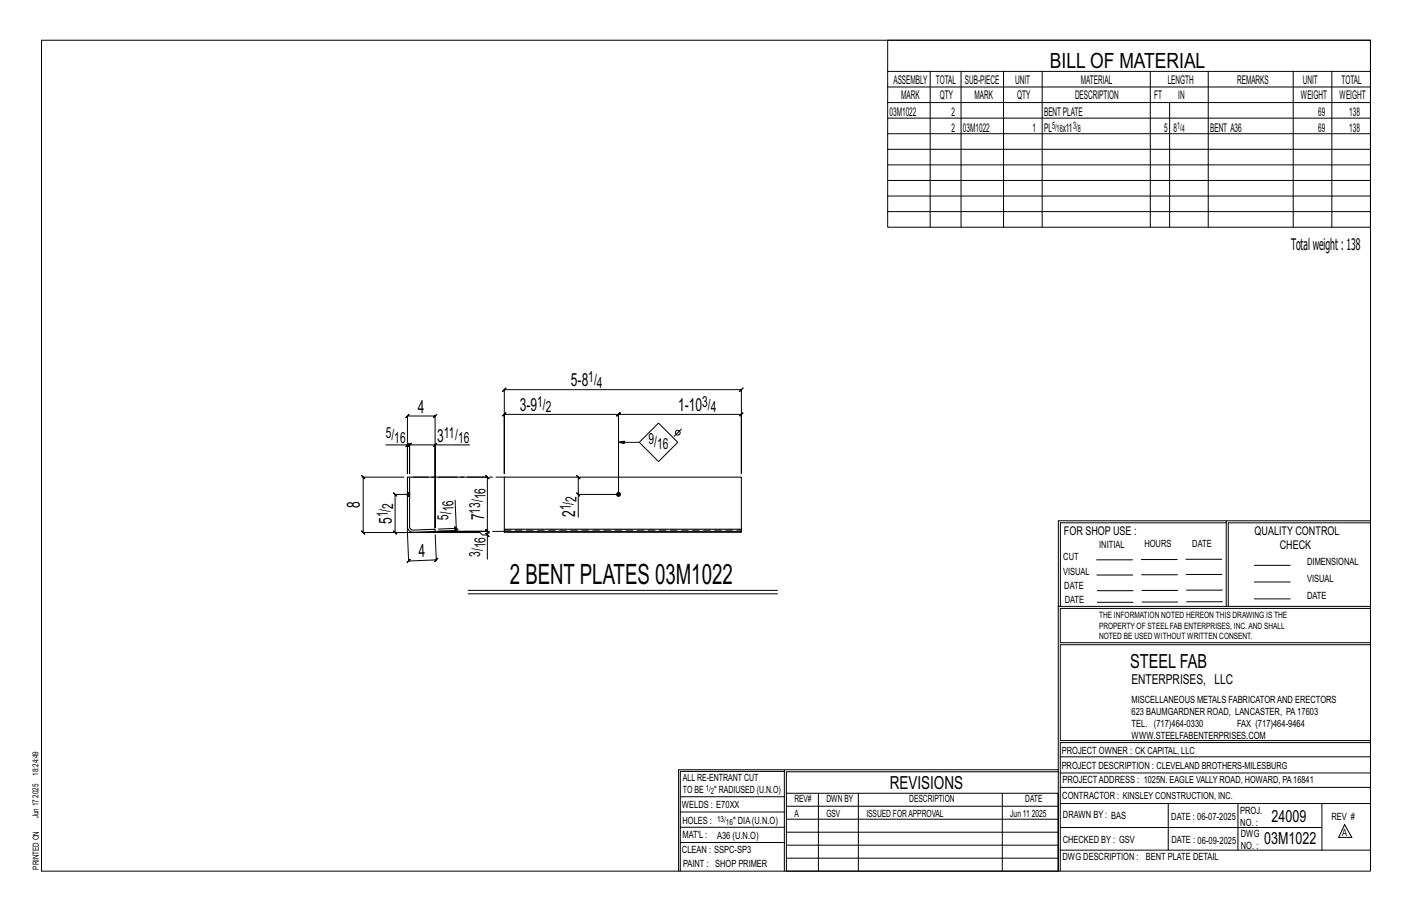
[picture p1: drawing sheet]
<svg xmlns="http://www.w3.org/2000/svg" width="432mm" height="279mm" viewBox="0 0 432 279" stroke-linecap="round" stroke-linejoin="round" font-family="sans-serif">
<defs><g id="words">
<text font-size="8.6" x="155.9" y="178.5">2 BENT PLATES 03M1022</text>
<text font-size="6.4" x="321.1" y="20.7">BILL OF MATERIAL</text>
<text font-size="5.9" x="345.6" y="204.1">STEEL FAB</text>
<g font-size="5.5">
<text x="174.6" y="118.1">5-8</text>
<text x="159" y="125.7">3-9</text>
<text x="207.4" y="125.7">1-10</text>
<text x="127.8" y="126.2">4</text>
<text x="133.7" y="135">3</text>
<text x="110.1" y="155.3" transform="rotate(-90 110.1 155.3)">8</text>
<text x="119.8" y="160.2" transform="rotate(-90 119.8 160.2)">5</text>
<text x="148" y="159.1" transform="rotate(-90 148 159.1)">7</text>
<text x="175.8" y="158.1" transform="rotate(-90 175.8 158.1)">2</text>
<text x="128.1" y="170.4" transform="rotate(-2 128.1 170.4)">4</text>
<text x="272.2" y="241.1">REVISIONS</text>
</g>
<g font-size="5.1">
<text x="388.9" y="251.3">24009</text>
<text x="386.6" y="258.1">03M1022</text>
</g>
<text font-size="4.9" x="394.8" y="76.4">Totalweight : 138</text>
<g font-size="4.7">
<text x="179.9" y="116.9">1/</text>
<text x="182.5" y="118.5">4</text>
<text x="164.3" y="124.4">1/</text>
<text x="214.7" y="124.4">3/</text>
<text x="166.9" y="126.1">2</text>
<text x="217.3" y="126.1">4</text>
<text x="118" y="133.8">5/</text>
<text x="120.6" y="135.4">16</text>
<text x="135.8" y="133.8">11/</text>
<text x="140.1" y="135.4">16</text>
<text x="198.3" y="135.7">9/</text>
<text x="200.9" y="137.4">16</text>
<text x="120.2" y="155.5" transform="rotate(-90 120.2 155.5)">2</text>
<text x="148.5" y="152.7" transform="rotate(-90 148.5 152.7)">16</text>
<text x="176.3" y="153.4" transform="rotate(-90 176.3 153.4)">2</text>
<text x="118.6" y="158.1" transform="rotate(-90 118.6 158.1)">1/</text>
<text x="137.2" y="159" transform="rotate(-92 137.2 159)">5/</text>
<text x="138.7" y="156.4" transform="rotate(-92 138.7 156.4)">16</text>
<text x="146.8" y="157" transform="rotate(-90 146.8 157)">13/</text>
<text x="174.6" y="156" transform="rotate(-90 174.6 156)">1/</text>
<text x="148.5" y="167.6" transform="rotate(-90 148.5 167.6)">16</text>
<text x="146.8" y="170.2" transform="rotate(-90 146.8 170.2)">3/</text>
</g>
<text font-size="4.2" x="346" y="209.1">ENTERPRISES, LLC</text>
<g font-size="3.7">
<text x="273.2" y="25.6">ASSEMBLY</text>
<text x="286.2" y="25.6">TOTAL</text>
<text x="295.1" y="25.6">SUB-PIECE</text>
<text x="310.4" y="25.6">UNIT</text>
<text x="330.5" y="25.6">MATERIAL</text>
<text x="357.1" y="25.6">LENGTH</text>
<text x="378.3" y="25.6">REMARKS</text>
<text x="398.4" y="25.6">UNIT</text>
<text x="410.2" y="25.6">TOTAL</text>
<text x="272.1" y="35.5">03M1022</text>
<text x="275.6" y="30.4">MARK</text>
<text x="287.4" y="30.4">QTY</text>
<text x="290.9" y="35.5">2</text>
<text x="298" y="30.4">MARK</text>
<text x="311" y="30.4">QTY</text>
<text x="319.3" y="35.5">BENTPLATE</text>
<text x="328.7" y="30.4">DESCRIPTION</text>
<text x="353" y="30.4">FT</text>
<text x="360.3" y="30.4">IN</text>
<text x="397.8" y="30.4">WEIGHT</text>
<text x="403.2" y="35.5">69</text>
<text x="409.6" y="30.4">WEIGHT</text>
<text x="412.6" y="35.5">138</text>
<text x="290.9" y="40.2">2</text>
<text x="294.5" y="40.2">03M1022</text>
<text x="315.8" y="40.2">1</text>
<text x="319.3" y="40.2">PL</text>
<text x="325" y="40.2">x11</text>
<text x="356" y="40.2">5</text>
<text x="358.9" y="40.2">8</text>
<text x="370.1" y="40.2">BENT A36</text>
<text x="403.2" y="40.2">69</text>
<text x="412.6" y="40.2">138</text>
<text x="325.3" y="163.4">FOR SHOP USE :</text>
<text x="383.7" y="163.4">QUALITY CONTROL</text>
<text x="391.4" y="167.8">CHECK</text>
</g>
<g font-size="3.1">
<text x="321.7" y="39.4">5/</text>
<text x="323.1" y="40.5">16</text>
<text x="328.2" y="39.4">3/</text>
<text x="329.6" y="40.5">8</text>
<text x="360" y="39.4">1/</text>
<text x="361.4" y="40.5">4</text>
<text x="336.2" y="167.4">INITIAL</text>
<text x="350" y="167.1">HOURS</text>
<text x="364.6" y="167.2">DATE</text>
<text x="325.2" y="171.3">CUT</text>
<text x="399.8" y="172.8">DIMENSIONAL</text>
<text x="325.1" y="175.8">VISUAL</text>
<text x="399.8" y="177.9">VISUAL</text>
<text x="325.5" y="180">DATE</text>
<text x="325.7" y="184.4">DATE</text>
<text x="399.8" y="183.1">DATE</text>
<text x="346" y="215">MISCELLANEOUS METALS FABRICATORAND ERECTORS</text>
<text x="346" y="218.6">623 BAUMGARDNER ROAD, LANCASTER, PA17603</text>
<text x="346" y="225.8">WWW.STEELFABENTERPRISES.COM</text>
<text x="346" y="222.2">TEL. (717)464-0330</text>
<text x="378.3" y="222.2">FAX (717)464-9464</text>
<text x="324.7" y="230.5">PROJECT OWNER : CK CAPITAL, LLC</text>
<text x="208.8" y="238.8">ALL RE-ENTRANT CUT</text>
<text x="324.7" y="235.1">PROJECT DESCRIPTION : CLEVELAND BROTHERS-MILESBURG</text>
<text x="324.9" y="239.5">PROJECTADDRESS : 1025N. EAGLE VALLY ROAD, HOWARD, PA16841</text>
<text x="208.8" y="242.5">TO BE</text>
<text x="218.4" y="242.5">&quot; RADIUSED (U.N.O)</text>
<text x="242.9" y="245.3">REV#</text>
<text x="252.7" y="245.3">DWN BY</text>
<text x="278.1" y="245.3">DESCRIPTION</text>
<text x="313.5" y="245.3">DATE</text>
<text x="324.9" y="244.2">CONTRACTOR : KINSLEY CONSTRUCTION, INC.</text>
<text x="208.5" y="247">WELDS : E70XX</text>
<text x="208.7" y="251.7">HOLES :</text>
<text x="224.2" y="251.8">&quot; DIA(U.N.O)</text>
<text x="242.9" y="249.9">A</text>
<text x="252.7" y="249.9">GSV</text>
<text x="264.9" y="249.9">ISSUED FORAPPROVAL</text>
<text x="309" y="249.9">Jun 11</text>
<text x="315.5" y="249.9">2025</text>
<text x="325.1" y="250">DRAWN BY : BAS</text>
<text x="358.2" y="250.5">DATE : 06-07-2025</text>
<text x="379.3" y="248.9">PROJ.</text>
<text x="407.2" y="250.5">REV #</text>
<text x="208.7" y="256.3">MAT'L :</text>
<text x="219.3" y="256.4">A36 (U.N.O)</text>
<text x="325" y="257.6">CHECKED BY : GSV</text>
<text x="358.3" y="257.7">DATE : 06-09-2025</text>
<text x="379.3" y="252.5">NO. :</text>
<text x="379.5" y="255.9">DWG</text>
<text x="410.5" y="255.5">A</text>
<text x="208.6" y="260.7">CLEAN : SSPC-SP3</text>
<text x="324.9" y="262.9">DWG DESCRIPTION :</text>
<text x="350.4" y="263">BENT PLATE DETAIL</text>
<text x="379.5" y="259.5">NO. :</text>
<text x="208.9" y="265">PAINT : SHOP PRIMER</text>
</g>
<g font-size="2.7">
<text x="336.1" y="189">THE INFORMATION NOTED HEREON THIS DRAWING IS THE</text>
<text x="336.1" y="195.4">NOTED BE USED WITHOUT WRITTEN CONSENT.</text>
<text x="336.1" y="192.2">PROPERTY OF STEEL FAB ENTERPRISES, INC.AND SHALL</text>
</g>
<g font-size="2.6">
<text x="215.9" y="241.8">1/</text>
<text x="217.4" y="242.7">2</text>
<text x="219.3" y="251.1">13/</text>
<text x="222" y="252.1">16</text>
</g>
<g font-size="2.5">
<text x="11.7" y="237.1" transform="rotate(-90 11.7 237.1)">18:24:49</text>
<text x="11.8" y="243.8" transform="rotate(-90 11.8 243.8)">2025</text>
<text x="11.8" y="250.1" transform="rotate(-90 11.8 250.1)">Jun 17</text>
<text x="11.9" y="265.8" transform="rotate(-90 11.9 265.8)">PRINTED ON</text>
</g>
</g></defs>
<g fill="none" stroke="#000" stroke-width=".31">
<path d="M12.7 12.3h406.4v254h-406.4zM271.5 12.3h147.6v57.2h-147.6zM271.5 21.8h147.6M271.5 26.6h147.6M271.5 31.4h147.6M271.5 36.1h147.6M284.5 21.8v47.7M293.9 21.8v47.7M306.9 21.8v47.7M318.7 21.8v47.7M351.8 21.8v47.7M357.7 31.4v38.1"/>
<path d="M369.5 21.8v47.7M395.5 21.8v47.7M407.3 21.8v47.7M271.5 40.9h147.6M271.5 45.6h147.6M271.5 50.4h147.6M271.5 55.2h147.6M271.5 59.9h147.6M271.5 64.7h147.6M153.7 119.6l1-1-.5 .5h72.5l-.5 .5 1-1-.5 .5v25.7v-18.1l.5-.5-1 1 .5-.5h-37.6l.5-.5-1 1 .5-.5v24.4v-24.4l.5-.5-1 1 .5-.5h-34.9l.5-.5-1 1 .5-.5v18.1v-25.7zM118 136h6.6v8.8v-17.6l-.5 .5 1-1-.5 .5h8.5l-.5 .5 1-1-.5 .5v34.2v-25.4h10.5M124.1 136.5l1-1z"/>
<path d="M124.6 136h.7l-.5 .5 1-1-.5 .5v8.8v-8.8l-.5 .5 1-1-.5 .5h7.8M132.6 136.5l1-1zM189.1 135.2l1.8 .4v-.8l-1.8 .4h6.4M195.5 135.2l5.9-5.9 5.9 5.9-5.9 5.9zM208.4 131.2l-2.2 2.2M123.5 145.9h-12.4l-.5-.5 1 1-.5-.5v16.9l-.5-.5 1 1-.5-.5h13.5h-3.8l.5 .5-1-1 .5 .5v-11.7l.5 .5-1-1 .5 .5h3.8M126.3 145.9h22.7l-.5-.5 1 1-.5-.5v16.5l-.5-.5 1 1-.5-.5h-14.9h14.9l-.5-.5 1 1-.5-.5v1.1M139.2 152.9l.3 8.6-5.4 .2M176.3 150.6l1 1zM176.8 145.9l-.5-.5 1 1-.5-.5v5.2M189.1 151.1h-12.3v7M375 159.8h-50.7v25.6"/>
<path d="M375 159.2h-51.3l-.1 107.1M419.1 159.2h-44.1v26.2M419.1 159.8h-43.5v25.6M133.1 163.5l.3 7.6 .5-.5-1 1.1 .5-.6-8.4 .4 .4-.5-.9 1 .5-.5-.4-8.7h22.2l.7 .7h1.5v7.5M139 161l1.1 1zM139.5 161.5l.1 .7-.6-.5 1.1 .9-.5-.4-5.5 .2M148.5 163l1 1zM335.4 171.1h10.9M335.4 175.8h11M349 171h11M349.1 175.7h11M362.7 171h10.9"/>
<path d="M362.7 175.6h11M383.6 172.8h11M383.6 177.9h11M143.2 180.5h94.6M143.2 181.5h94.6M323.7 185.4h95.4M335.5 184.1h11M335.5 180.6h11M349.2 184h11M349.2 180.5h11M362.9 180.4h10.9M362.9 184h10.9"/>
<path d="M383.6 183.1h11M419.1 186h-94.9v10.5h94.9M419.1 197.1h-94.9v29.3h94.9v.6h-94.9v39.3M239.9 235.8h-31.9v30.5M239.9 235.3h-32.4v31M323.6 235.3h-83.7v31M323.6 235.9h-83.1v6.6M324.2 236.3h94.9M324.2 231.4h94.9M208 252.9h31.9M208 257.5h31.9M208 243.6h31.9"/>
<path d="M208 248.2h31.9M240.5 242.5h83.1v23.8h-83.1zM240.5 258.4h83.1M240.5 254.4h83.1M240.5 250.4h83.1M240.5 246.5h83.1M250.3 242.5v23.8M262.5 242.5v23.8M306.5 242.5v23.8M324.2 253h80.1M324.2 245.6h94.9M324.2 259.9h94.9"/>
<path d="M324.2 240.7h94.9M357.3 245.6v14.3M378.6 245.6v14.3M404.3 245.6v14.3M411.2 252.1l2.2 3.9h-4zM240.5 262.3h83.1"/>
<circle cx="207.3" cy="132.3" r=".74"/>
</g>
<circle cx="189.1" cy="151.1" r=".6" fill="#000" stroke="#000" stroke-width=".31"/>
<path d="M124.6 150.5h.1M124.6 151.7h.1M124.6 145.9h.7l.1 15.6 1 .6 6.6-.3 .1 .6-6.7 .3a1.72 1.72 0 0 1-1.8-1.7zM125.3 150.5h.1M125.3 151.7h.1M154.2 161.8h72.5v.6h-72.5zM154.2 162.4v.3h72.5v-.3M154.2 161.8v-15.9h72.5v15.9" fill="none" stroke="#000" stroke-width=".32"/>
<g fill="none" stroke="#000" stroke-width=".31" stroke-dasharray="2 1.4">
<path d="M124.6 150.9h.7v.2h-.7zM124.6 150.9v-.2h.7v.2M124.6 150.7h.7M124.6 150.6v-.1M124.6 151.7h.1M124.6 151.6l.7 .1M124.6 151.4v.2l.7 .1M124.6 151.1v.3h.7v.2M124.6 151.7h.7M125.3 150.5h-.7M125.3 150.5v.1M125.3 151.1v.3"/>
<path d="M154.2 162.1h72.5"/>
</g>
<path d="M125.3 145.9h28.9M124.6 161v1.8l1.8-.1M133.1 162.4h21.1" fill="none" stroke="#000" stroke-width=".31" stroke-dasharray="5.8 1 1 1"/>
<use href="#words"/>
</svg>
